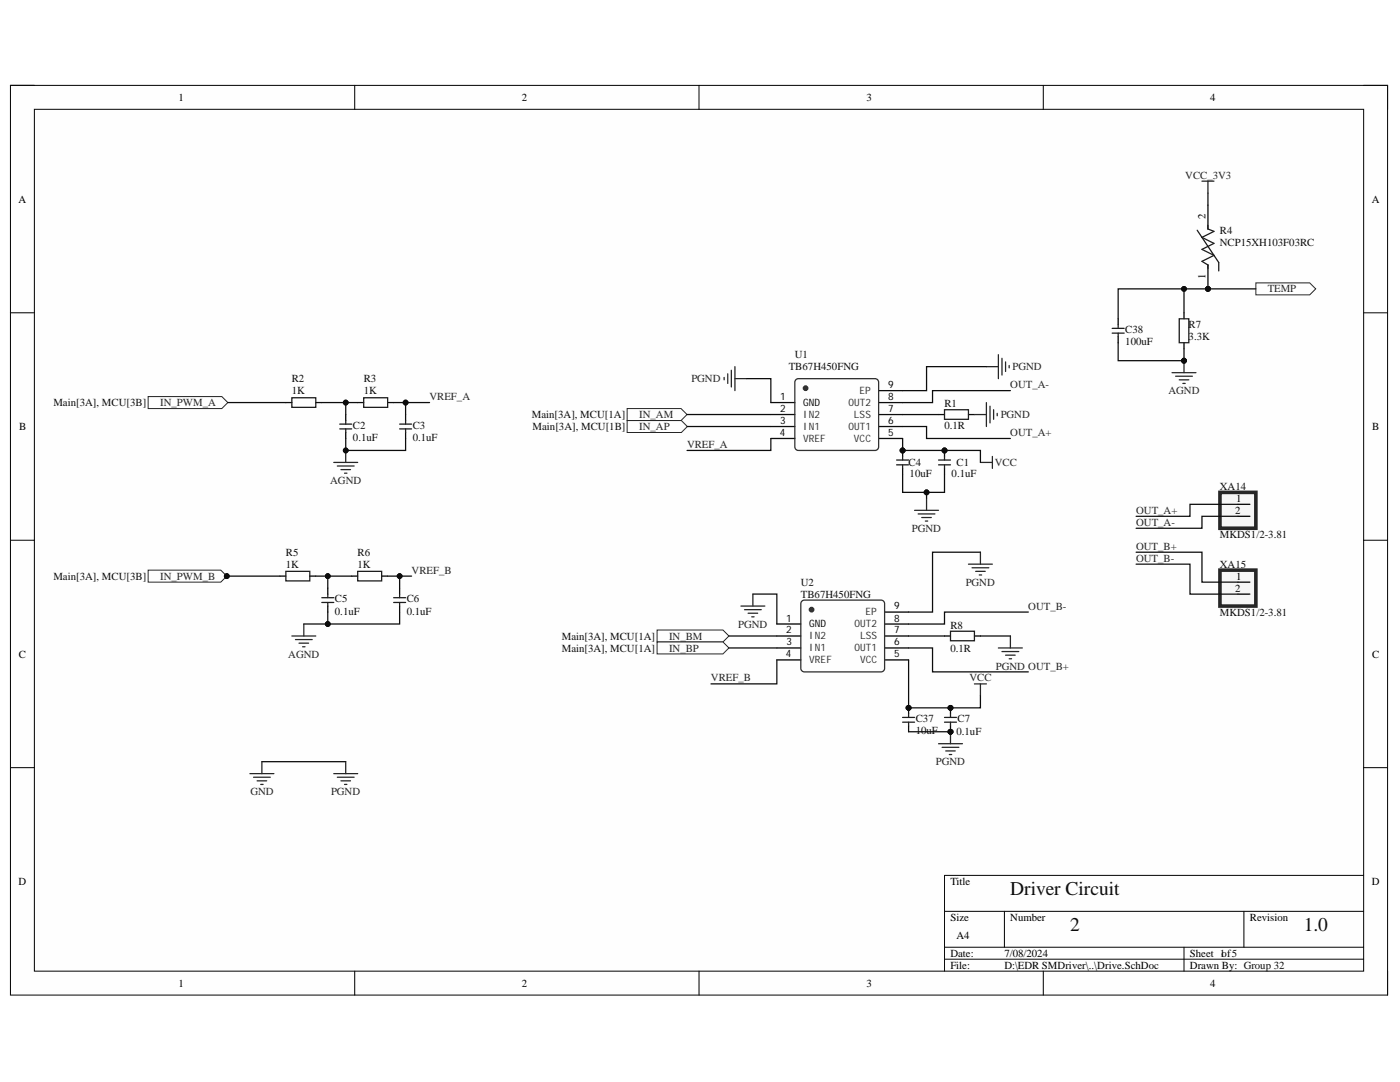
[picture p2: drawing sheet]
<svg xmlns="http://www.w3.org/2000/svg" width="279mm" height="216mm" viewBox="0 0 279 216" stroke-linecap="round" stroke-linejoin="round" font-family="sans-serif">
<defs><g id="words">
<g font-size="3.9" fill="#0e0e0e">
<text x="201.6" y="178.6">Driver Circuit</text>
<text x="213.6" y="185.8">2</text>
<text x="260.2" y="185.8">1.0</text>
</g>
<g font-size="2.2">
<text x="35.6" y="20.1">1</text>
<text x="104.1" y="20.1">2</text>
<text x="173" y="20.1">3</text>
<text x="241.5" y="20.1">4</text>
<text x="3.7" y="40.4">A</text>
<text x="273.8" y="40.4">A</text>
<text x="240.6" y="43.8" transform="rotate(-90 240.6 43.8)">2</text>
<text x="240.6" y="55.6" transform="rotate(-90 240.6 55.6)">1</text>
<text x="3.8" y="85.8">B</text>
<text x="273.9" y="85.8">B</text>
<text x="246.7" y="100.1">1</text>
<text x="246.5" y="102.6">2</text>
<text x="246.5" y="118.1">2</text>
<text x="246.7" y="115.7">1</text>
<text x="3.8" y="131.2">C</text>
<text x="273.8" y="131.2">C</text>
<text x="3.7" y="176.6">D</text>
<text x="189.7" y="176.6">Title</text>
<text x="273.8" y="176.6">D</text>
<text x="189.7" y="183.8">Size</text>
<text x="201.6" y="183.8">Number</text>
<text x="249.4" y="183.8">Revision</text>
<text x="189.7" y="190.9">Date:</text>
<text x="190.9" y="187.3">A4</text>
<text x="200.4" y="190.9">7/08/2024</text>
<text x="237.5" y="190.9">Sheet 1of5</text>
<text x="35.6" y="196.9">1</text>
<text x="104.1" y="196.9">2</text>
<text x="173" y="196.9">3</text>
<text x="189.7" y="193.3">File:</text>
<text x="200.4" y="193.3">D:\EDR SMDriver\..\Drive.SchDoc</text>
<text x="237.5" y="193.3">Drawn By: Group 32</text>
<text x="241.5" y="196.9">4</text>
</g>
<g font-size="2.2" fill="#262626">
<text x="236.5" y="35.7">VCC_3V3</text>
<text x="253" y="58.4">TEMP</text>
<text x="138" y="76.3">PGND</text>
<text x="201.6" y="77.5">OUT_A-</text>
<text x="202.1" y="73.9">PGND</text>
<text x="32" y="81.1">IN_PWM_A</text>
<text x="85.7" y="79.9">VREF_A</text>
<text x="127.6" y="83.4">IN_AM</text>
<text x="199.7" y="83.4">PGND</text>
<text x="233.2" y="78.6">AGND</text>
<text x="127.6" y="85.8">IN_AP</text>
<text x="137.1" y="89.4">VREF_A</text>
<text x="201.6" y="87">OUT_A+</text>
<text x="198.5" y="93">VCC</text>
<text x="65.9" y="96.6">AGND</text>
<text x="182" y="106.1">PGND</text>
<text x="226.7" y="102.6">OUT_A+</text>
<text x="226.7" y="104.9">OUT_A-</text>
<text x="226.7" y="109.7">OUT_B+</text>
<text x="226.7" y="112.1">OUT_B-</text>
<text x="32" y="115.7">IN_PWM_B</text>
<text x="82.1" y="114.5">VREF_B</text>
<text x="192.7" y="116.9">PGND</text>
<text x="147.3" y="125.2">PGND</text>
<text x="205.2" y="121.7">OUT_B-</text>
<text x="57.5" y="131.2">AGND</text>
<text x="133.5" y="127.6">IN_BM</text>
<text x="133.5" y="130">IN_BP</text>
<text x="141.9" y="136">VREF_B</text>
<text x="193.5" y="136">VCC</text>
<text x="198.7" y="133.6">PGND OUT_B+</text>
<text x="186.8" y="152.7">PGND</text>
<text x="50" y="158.7">GND</text>
<text x="66.1" y="158.7">PGND</text>
</g>
<g font-size="2.2" fill="#0e0e0e">
<text x="243.4" y="46.7">R4</text>
<text x="243.4" y="49">NCP15XH103F03RC</text>
<text x="237.2" y="65.5">R7</text>
<text x="158.6" y="71.5">U1</text>
<text x="224.6" y="66.5">C38</text>
<text x="224.6" y="68.9">100uF</text>
<text x="237.2" y="67.9">3.3K</text>
<text x="58.2" y="76.3">R2</text>
<text x="72.6" y="76.3">R3</text>
<text x="157.4" y="73.9">TB67H450FNG</text>
<text x="10.7" y="81.1">Main[3A], MCU[3B]</text>
<text x="58.2" y="78.6">1K</text>
<text x="72.6" y="78.6">1K</text>
<text x="106.2" y="83.4">Main[3A], MCU[1A]</text>
<text x="188.5" y="81.3">R1</text>
<text x="70.4" y="85.6">C2</text>
<text x="70.4" y="88">0.1uF</text>
<text x="82.4" y="85.6">C3</text>
<text x="82.4" y="88">0.1uF</text>
<text x="106.3" y="85.8">Main[3A], MCU[1B]</text>
<text x="188.5" y="85.6">0.1R</text>
<text x="181.3" y="93">C4</text>
<text x="181.5" y="95.1">10uF</text>
<text x="189.9" y="95.1">0.1uF</text>
<text x="190.9" y="93">C1</text>
<text x="243.4" y="97.8">XA14</text>
<text x="243.4" y="107.3">MKDS1/2-3.81</text>
<text x="57" y="110.9">R5</text>
<text x="57" y="113.3">1K</text>
<text x="71.4" y="110.9">R6</text>
<text x="71.4" y="113.3">1K</text>
<text x="243.4" y="113.3">XA15</text>
<text x="10.7" y="115.7">Main[3A], MCU[3B]</text>
<text x="159.8" y="116.9">U2</text>
<text x="159.8" y="119.2">TB67H450FNG</text>
<text x="66.8" y="120.2">C5</text>
<text x="66.8" y="122.6">0.1uF</text>
<text x="81.2" y="120.2">C6</text>
<text x="81.2" y="122.6">0.1uF</text>
<text x="189.7" y="125.5">R8</text>
<text x="243.4" y="122.8">MKDS1/2-3.81</text>
<text x="112.1" y="127.6">Main[3A], MCU[1A]</text>
<text x="112.1" y="130">Main[3A], MCU[1A]</text>
<text x="189.7" y="130">0.1R</text>
<text x="182.8" y="144.1">C37</text>
<text x="182.8" y="146.5">10uF</text>
<text x="190.9" y="146.7">0.1uF</text>
<text x="191.1" y="144.1">C7</text>
</g>
<g font-size="2">
<text x="177.3" y="77.4">9</text>
<text x="155.7" y="79.8">1</text>
<text x="155.7" y="82.2">2</text>
<text x="160.3" y="81">GND</text>
<text x="177.3" y="82.2">7</text>
<text x="177.3" y="79.8">8</text>
<text x="155.6" y="87">4</text>
<text x="155.7" y="84.6">3</text>
<text x="177.3" y="87">5</text>
<text x="177.3" y="84.6">6</text>
<text x="156.9" y="124">1</text>
<text x="161.5" y="125.2">GND</text>
<text x="178.5" y="124">8</text>
<text x="178.5" y="121.6">9</text>
<text x="156.9" y="131.2">4</text>
<text x="156.9" y="126.4">2</text>
<text x="156.9" y="128.8">3</text>
<text x="178.5" y="131.2">5</text>
<text x="178.5" y="128.8">6</text>
<text x="178.5" y="126.4">7</text>
</g>
<g font-size="2" fill="#2e2e2e">
<text x="160.3" y="83.4">IN2</text>
<text x="169.3" y="81">OUT2</text>
<text x="170.4" y="83.4">LSS</text>
<text x="171.5" y="78.6">EP</text>
<text x="160.3" y="85.8">IN1</text>
<text x="160.3" y="88.2">VREF</text>
<text x="169.3" y="85.8">OUT1</text>
<text x="170.4" y="88.2">VCC</text>
<text x="170.5" y="125.2">OUT2</text>
<text x="172.7" y="122.8">EP</text>
<text x="161.5" y="127.6">IN2</text>
<text x="161.5" y="130">IN1</text>
<text x="170.5" y="130">OUT1</text>
<text x="171.6" y="127.6">LSS</text>
<text x="161.5" y="132.3">VREF</text>
<text x="171.6" y="132.3">VCC</text>
</g>
</g></defs>
<path d="M2.1 17h274.8v181.6h-274.8z" fill-rule="evenodd" fill="#fefefe"/>
<path d="M2.1 17h274.8v181.6h-274.8z" fill="none" stroke="#000" stroke-width=".2"/>
<path d="M6.9 21.8h265.2v172h-265.2z" fill-rule="evenodd" fill="#fefefe"/>
<g fill="none" stroke="#000" stroke-width=".2">
<path d="M2.1 17h4.8M70.8 17v4.8M139.5 17v4.8M208.2 17v4.8M272.1 17h4.8v4.8M6.9 21.8h265.2v172h-265.2zM2.1 62.4h4.8M272.1 62.4h4.8M2.1 107.8h4.8M272.1 107.8h4.8M2.1 153.2h4.8M272.1 153.2h4.8"/>
<path d="M272.1 174.7h-83.6v19.1M70.8 193.8v4.8M139.5 193.8v4.8M188.5 181.8h83.6M188.5 189h83.6M188.5 191.4h83.6M200.5 181.8v7.2M208.2 193.8v4.8M236.3 189v4.8M248.2 181.8v7.2M276.9 193.8v4.8"/>
</g>
<g fill="none" stroke="#000" stroke-width=".25">
<path d="M175.3 77.9h4.8M153.8 82.7h4.8M153.8 80.3h4.8M153.8 85.1h4.8M153.8 87.5h4.8M175.3 82.7h4.8M175.3 80.3h4.8M175.3 85.1h4.8M175.3 87.5h4.8M187.3 82.7h1.2M193.3 82.7h1.2M55.9 115h1.1"/>
<path d="M61.8 115h1.2M65.4 117.4v1.1M70.2 115h1.2M76.2 115h1.2M79.8 117.4v1.1M65.4 120.9v1.2M79.8 120.9v1.2"/>
</g>
<path d="M188.5 81.8h4.8v1.9h-4.8zM57 114h4.8v1.9h-4.8zM64.2 119.3h2.4M65.4 118.5v.8M71.4 114h4.8v1.9h-4.8zM78.6 119.3h2.3M79.8 118.5v.8M64.2 120.2h2.4M65.4 120.2v.7M78.6 120.2h2.3M79.8 120.2v.7" fill="none" stroke="#1c1c1c" stroke-width=".25"/>
<path d="M58.2 126.9h4.8M59 127.6h3.3M59.7 128.3h1.9M60.4 129.1h.5M60.6 124.5v2.4" fill="none" stroke="#262626" stroke-width=".25"/>
<circle cx="160.8" cy="77.5" r=".48" fill="#2e2e2e"/>
<circle cx="160.8" cy="77.5" r=".48" fill="none" stroke="#2e2e2e" stroke-width=".2"/>
<path d="M158.8 75.8l.5-.2h15.3a.71 .71 0 0 1 .7 .7v12.9a.71 .71 0 0 1-.7 .7h-15.3a.71 .71 0 0 1-.7-.7v-12.9z" fill="none" stroke="#2e2e2e" stroke-width=".25"/>
<g fill="none" stroke="#262626" stroke-width=".25">
<path d="M144.5 75.3v.5M145.2 74.6v1.9M146 73.9v3.3M146.7 73.2v4.7M146.7 75.6h2.4M196.9 73.2h2.3M199.2 70.8v4.8M200 71.5v3.3M200.7 72.2v1.9M201.4 72.9v.5M194.5 82.7h2.4M195.7 92.3h2.4"/>
<path d="M196.9 80.3v4.8M197.6 81.1v3.3M198.1 91.1v2.4M198.3 81.8v1.9M199 82.5v.5"/>
</g>
<path d="M155 126.9h4.8M155 124.5h4.8M155 129.3h4.8M155 131.7h4.8M176.5 126.9h4.8M176.5 124.5h4.8M176.5 129.3h4.8M176.5 131.7h4.8M176.5 122.1h4.8M188.5 126.9h1.2M194.5 126.9h1.2" fill="none" stroke="#000" stroke-width=".25"/>
<path d="M189.7 126h4.8v1.9h-4.8z" fill="none" stroke="#1c1c1c" stroke-width=".25"/>
<circle cx="162" cy="121.6" r=".48" fill="#2e2e2e"/>
<circle cx="162" cy="121.6" r=".48" fill="none" stroke="#2e2e2e" stroke-width=".2"/>
<path d="M160 120l.5-.3h15.3a.71 .71 0 0 1 .7 .8v12.9a.71 .71 0 0 1-.7 .7h-15.3a.71 .71 0 0 1-.7-.7v-12.9z" fill="none" stroke="#2e2e2e" stroke-width=".25"/>
<g fill="none" stroke="#262626" stroke-width=".25">
<path d="M66.6 92.3h4.8M67.3 93h3.4M68 93.7h2M68.8 94.4h.4M69 89.9v2.4M150.3 118.5v2.4M193.3 112.6h4.8M194 113.3h3.3M194.7 114h1.9M195.4 114.7h.5M195.7 110.2v2.4M147.9 120.9h4.7"/>
<path d="M148.6 121.7h3.3M149.3 122.4h1.9M150 123.1h.5M194.5 136.5h2.4M195.7 136.5v2.4M199.2 129.3h4.8M200 130h3.3M200.7 130.7h1.9M201.4 131.4h.5M201.6 126.9v2.4"/>
</g>
<circle cx="69" cy="89.9" r=".48" fill="#0e0e0e"/>
<circle cx="69" cy="89.9" r=".48" fill="none" stroke="#0e0e0e" stroke-width=".2"/>
<path d="M236.3 62.4v1.2M236.3 68.4v1.2M57 80.3h1.2M63 80.3h1.2M69 82.7v1.2M69 86.3v1.2M71.4 80.3h1.2M77.4 80.3h1.2M80.9 82.7v1.2M80.9 86.3v1.2" fill="none" stroke="#000" stroke-width=".25"/>
<path d="M58.2 79.4h4.8v1.9h-4.8zM72.6 79.4h4.8v1.9h-4.8zM235.3 63.6h2v4.8h-2zM67.8 84.6h2.4M67.8 85.6h2.4M69 83.9v.7M69 85.6v.7M79.8 84.6h2.3M79.8 85.6h2.3M80.9 83.9v.7M80.9 85.6v.7" fill="none" stroke="#1c1c1c" stroke-width=".25"/>
<path d="M239.9 36.1h2.4M241.1 36.1v2.4M233.9 74.4h4.8M234.6 75.1h3.4M235.3 75.8h2M236.1 76.5h.4M236.3 72v2.4" fill="none" stroke="#262626" stroke-width=".25"/>
<circle cx="236.3" cy="72" r=".48" fill="#0e0e0e"/>
<circle cx="236.3" cy="72" r=".48" fill="none" stroke="#0e0e0e" stroke-width=".2"/>
<circle cx="188.5" cy="89.9" r=".48" fill="#0e0e0e"/>
<circle cx="188.5" cy="89.9" r=".48" fill="none" stroke="#0e0e0e" stroke-width=".2"/>
<path d="M188.5 89.9v1.2M188.5 93.5v1.2" fill="none" stroke="#000" stroke-width=".25"/>
<circle cx="188.5" cy="89.9" r=".48" fill="#0e0e0e"/>
<circle cx="188.5" cy="89.9" r=".48" fill="none" stroke="#0e0e0e" stroke-width=".2"/>
<path d="M187.3 91.8h2.4M187.3 92.8h2.4M188.5 91.1v.7M188.5 92.8v.7" fill="none" stroke="#1c1c1c" stroke-width=".25"/>
<circle cx="189.7" cy="146" r=".48" fill="#0e0e0e"/>
<circle cx="189.7" cy="146" r=".48" fill="none" stroke="#0e0e0e" stroke-width=".2"/>
<circle cx="189.7" cy="141.2" r=".48" fill="#0e0e0e"/>
<circle cx="189.7" cy="141.2" r=".48" fill="none" stroke="#0e0e0e" stroke-width=".2"/>
<path d="M189.7 144.8v1.2" fill="none" stroke="#000" stroke-width=".25"/>
<circle cx="189.7" cy="146" r=".48" fill="#0e0e0e"/>
<circle cx="189.7" cy="146" r=".48" fill="none" stroke="#0e0e0e" stroke-width=".2"/>
<path d="M189.7 141.2v1.2" fill="none" stroke="#000" stroke-width=".25"/>
<circle cx="189.7" cy="141.2" r=".48" fill="#0e0e0e"/>
<circle cx="189.7" cy="141.2" r=".48" fill="none" stroke="#0e0e0e" stroke-width=".2"/>
<path d="M188.5 143.2h2.4M188.5 144.1h2.4M189.7 142.4v.8M189.7 144.1v.7" fill="none" stroke="#1c1c1c" stroke-width=".25"/>
<path d="M184.9 99.4v2.4M182.5 101.8h4.8M183.2 102.5h3.4M184 103.3h1.9M184.7 104h.4M187.3 148.4h4.8M188 149.1h3.4M188.7 149.8h1.9M189.4 150.6h.5M189.7 146v2.4" fill="none" stroke="#262626" stroke-width=".25"/>
<circle cx="189.7" cy="146" r=".48" fill="#0e0e0e"/>
<circle cx="189.7" cy="146" r=".48" fill="none" stroke="#0e0e0e" stroke-width=".2"/>
<path d="M49.9 154.4h4.8M50.6 155.1h3.3M51.3 155.8h1.9M52 156.5h.5M52.3 152v2.4M66.6 154.4h4.8M67.3 155.1h3.4M68 155.8h2M68.8 156.5h.4M69 152v2.4" fill="none" stroke="#262626" stroke-width=".25"/>
<path d="M125.2 83.9h10.8l1.2 1.2-1.2 1.2h-10.8z" fill-rule="evenodd" fill="#fefefe"/>
<path d="M125.2 83.9h10.8l1.2 1.2-1.2 1.2h-10.8z" fill="none" stroke="#262626" stroke-width=".2"/>
<path d="M131.1 125.7h13.2l1.2 1.2-1.2 1.2h-13.2z" fill-rule="evenodd" fill="#fefefe"/>
<path d="M131.1 125.7h13.2l1.2 1.2-1.2 1.2h-13.2z" fill="none" stroke="#262626" stroke-width=".2"/>
<path d="M131.1 128.1h13.2l1.2 1.2-1.2 1.2h-13.2z" fill-rule="evenodd" fill="#fefefe"/>
<path d="M131.1 128.1h13.2l1.2 1.2-1.2 1.2h-13.2z" fill="none" stroke="#262626" stroke-width=".2"/>
<path d="M29.6 79.1h14.7l1.2 1.2-1.2 1.2h-14.7z" fill-rule="evenodd" fill="#fefefe"/>
<path d="M29.6 79.1h14.7l1.2 1.2-1.2 1.2h-14.7z" fill="none" stroke="#262626" stroke-width=".2"/>
<path d="M29.6 113.8h14.5l1.2 1.2-1.2 1.2h-14.5z" fill-rule="evenodd" fill="#fefefe"/>
<path d="M29.6 113.8h14.5l1.2 1.2-1.2 1.2h-14.5z" fill="none" stroke="#262626" stroke-width=".2"/>
<circle cx="45.3" cy="115" r=".48" fill="#0e0e0e"/>
<circle cx="45.3" cy="115" r=".48" fill="none" stroke="#0e0e0e" stroke-width=".2"/>
<path d="M250.6 56.4h10.8l1.2 1.2-1.2 1.2h-10.8z" fill-rule="evenodd" fill="#fefefe"/>
<path d="M250.6 56.4h10.8l1.2 1.2-1.2 1.2h-10.8z" fill="none" stroke="#262626" stroke-width=".2"/>
<circle cx="241.1" cy="57.6" r=".48" fill="#0e0e0e"/>
<circle cx="241.1" cy="57.6" r=".48" fill="none" stroke="#0e0e0e" stroke-width=".2"/>
<path d="M241.1 52.9v4.7" fill="none" stroke="#000" stroke-width=".25"/>
<circle cx="241.1" cy="57.6" r=".48" fill="#0e0e0e"/>
<circle cx="241.1" cy="57.6" r=".48" fill="none" stroke="#0e0e0e" stroke-width=".2"/>
<path d="M241.1 40.9v4.8" fill="none" stroke="#000" stroke-width=".25"/>
<path d="M238.9 45.9l4.3 6.5v1.7M241.1 45v.7l1.2 .5-2.4 1.2 2.4 1.2-2.4 1.2 2.4 1.2-2.4 1.1 1.2 .8v.7" fill="none" stroke="#1c1c1c" stroke-width=".25"/>
<path d="M125.2 81.5h10.7l1.2 1.2-1.2 1.2h-10.7z" fill-rule="evenodd" fill="#fefefe"/>
<path d="M125.2 81.5h10.7l1.2 1.2-1.2 1.2h-10.7z" fill="none" stroke="#262626" stroke-width=".2"/>
<circle cx="180.1" cy="89.9" r=".48" fill="#0e0e0e"/>
<circle cx="180.1" cy="89.9" r=".48" fill="none" stroke="#0e0e0e" stroke-width=".2"/>
<path d="M180.1 89.9v1.2M180.1 93.5v1.2" fill="none" stroke="#000" stroke-width=".25"/>
<circle cx="180.1" cy="89.9" r=".48" fill="#0e0e0e"/>
<circle cx="180.1" cy="89.9" r=".48" fill="none" stroke="#0e0e0e" stroke-width=".2"/>
<path d="M178.9 91.8h2.4M178.9 92.8h2.4M180.1 91.1v.7M180.1 92.8v.7" fill="none" stroke="#1c1c1c" stroke-width=".25"/>
<circle cx="181.3" cy="141.2" r=".48" fill="#0e0e0e"/>
<circle cx="181.3" cy="141.2" r=".48" fill="none" stroke="#0e0e0e" stroke-width=".2"/>
<path d="M181.3 141.2v1.2M181.3 144.8v1.2" fill="none" stroke="#000" stroke-width=".25"/>
<circle cx="181.3" cy="141.2" r=".48" fill="#0e0e0e"/>
<circle cx="181.3" cy="141.2" r=".48" fill="none" stroke="#0e0e0e" stroke-width=".2"/>
<path d="M222 65.5h2.3M222 66.5h2.3M223.2 64.8v.7M223.2 66.5v.7M180.1 143.2h2.4M180.1 144.1h2.4M181.3 142.4v.8M181.3 144.1v.7" fill="none" stroke="#1c1c1c" stroke-width=".25"/>
<path d="M223.2 63.6v1.2M223.2 67.2v1.2" fill="none" stroke="#000" stroke-width=".25"/>
<path d="M243.5 98.2h7.1v7.2h-7.1z" fill-rule="evenodd" fill="#f5f5f5"/>
<path d="M243.5 98.2h7.1v7.2h-7.1z" fill="none" stroke="#262626" stroke-width=".72"/>
<path d="M247.1 100.6h2.3M247.1 103h2.3" fill="none" stroke="#000" stroke-width=".25"/>
<path d="M243.5 113.8h7.1v7.1h-7.1z" fill-rule="evenodd" fill="#f5f5f5"/>
<path d="M243.5 113.8h7.1v7.1h-7.1z" fill="none" stroke="#262626" stroke-width=".72"/>
<path d="M247.1 116.2h2.3M247.1 118.6h2.3" fill="none" stroke="#000" stroke-width=".25"/>
<path d="M241.1 38.5v2.4M45.1 115h10.8" fill="none" stroke="#0e0e0e" stroke-width=".25"/>
<circle cx="45.3" cy="115" r=".48" fill="#0e0e0e"/>
<circle cx="45.3" cy="115" r=".48" fill="none" stroke="#0e0e0e" stroke-width=".2"/>
<path d="M45.5 80.3h11.5M79.8 122.1v2.4h-19.2" fill="none" stroke="#0e0e0e" stroke-width=".25"/>
<circle cx="65.4" cy="124.5" r=".48" fill="#0e0e0e"/>
<circle cx="65.4" cy="124.5" r=".48" fill="none" stroke="#0e0e0e" stroke-width=".2"/>
<path d="M63 115h7.2" fill="none" stroke="#0e0e0e" stroke-width=".25"/>
<circle cx="65.4" cy="115" r=".48" fill="#0e0e0e"/>
<circle cx="65.4" cy="115" r=".48" fill="none" stroke="#0e0e0e" stroke-width=".2"/>
<path d="M64.2 80.3h7.2" fill="none" stroke="#0e0e0e" stroke-width=".25"/>
<circle cx="69" cy="80.3" r=".48" fill="#0e0e0e"/>
<circle cx="69" cy="80.3" r=".48" fill="none" stroke="#0e0e0e" stroke-width=".2"/>
<path d="M69 87.5v2.4h11.9v-2.4M52.3 152h16.7" fill="none" stroke="#0e0e0e" stroke-width=".25"/>
<circle cx="69" cy="89.9" r=".48" fill="#0e0e0e"/>
<circle cx="69" cy="89.9" r=".48" fill="none" stroke="#0e0e0e" stroke-width=".2"/>
<path d="M77.4 115h4.7" fill="none" stroke="#0e0e0e" stroke-width=".25"/>
<circle cx="79.8" cy="115" r=".48" fill="#0e0e0e"/>
<circle cx="79.8" cy="115" r=".48" fill="none" stroke="#0e0e0e" stroke-width=".2"/>
<path d="M78.6 80.3h7.1" fill="none" stroke="#0e0e0e" stroke-width=".25"/>
<circle cx="80.9" cy="80.3" r=".48" fill="#0e0e0e"/>
<circle cx="80.9" cy="80.3" r=".48" fill="none" stroke="#0e0e0e" stroke-width=".2"/>
<path d="M149.1 75.6h4.7v4.7M137.1 82.7h16.7M137.2 85.1h16.6M153.8 87.5v2.4h-16.7M180.1 94.7v3.5h4.8M150.3 118.5h4.7v6M145.5 129.3h9.5M145.5 126.9h9.5M155 131.7v4.8h-13.1" fill="none" stroke="#0e0e0e" stroke-width=".25"/>
<circle cx="184.9" cy="98.2" r=".48" fill="#0e0e0e"/>
<circle cx="184.9" cy="98.2" r=".48" fill="none" stroke="#0e0e0e" stroke-width=".2"/>
<path d="M180.1 87.5v2.4h15.6v2.4" fill="none" stroke="#0e0e0e" stroke-width=".25"/>
<circle cx="188.5" cy="89.9" r=".48" fill="#0e0e0e"/>
<circle cx="188.5" cy="89.9" r=".48" fill="none" stroke="#0e0e0e" stroke-width=".2"/>
<circle cx="180.1" cy="89.9" r=".48" fill="#0e0e0e"/>
<circle cx="180.1" cy="89.9" r=".48" fill="none" stroke="#0e0e0e" stroke-width=".2"/>
<path d="M196.9 73.2h-12v4.7h-4.8M201.6 77.9h-15.5v2.4h-6M180.1 85.1h4.8v2.4h16.7M180.1 82.7h7.2M188.5 94.7v3.5h-3.6v1.2" fill="none" stroke="#0e0e0e" stroke-width=".25"/>
<circle cx="184.9" cy="98.2" r=".48" fill="#0e0e0e"/>
<circle cx="184.9" cy="98.2" r=".48" fill="none" stroke="#0e0e0e" stroke-width=".2"/>
<path d="M181.3 146h8.4" fill="none" stroke="#0e0e0e" stroke-width=".25"/>
<circle cx="189.7" cy="146" r=".48" fill="#0e0e0e"/>
<circle cx="189.7" cy="146" r=".48" fill="none" stroke="#0e0e0e" stroke-width=".2"/>
<path d="M181.3 131.7v9.5h14.4v-2.3" fill="none" stroke="#0e0e0e" stroke-width=".25"/>
<circle cx="181.3" cy="141.2" r=".48" fill="#0e0e0e"/>
<circle cx="181.3" cy="141.2" r=".48" fill="none" stroke="#0e0e0e" stroke-width=".2"/>
<circle cx="189.7" cy="141.2" r=".48" fill="#0e0e0e"/>
<circle cx="189.7" cy="141.2" r=".48" fill="none" stroke="#0e0e0e" stroke-width=".2"/>
<path d="M223.2 68.4v3.6h13.1M195.7 110.2h-9.6v11.9h-4.8M181.3 129.3h4.8v4.8h19.1M181.3 126.9h7.2M195.7 126.9h5.9M205.2 122.1h-16.7v2.4h-7.2" fill="none" stroke="#0e0e0e" stroke-width=".25"/>
<circle cx="236.3" cy="72" r=".48" fill="#0e0e0e"/>
<circle cx="236.3" cy="72" r=".48" fill="none" stroke="#0e0e0e" stroke-width=".2"/>
<path d="M226.7 112.6h10.8v6h9.6M226.7 110.2h13.2v6h7.2M247.1 103h-7.2v2.4h-13.2M247.1 100.6h-9.6v2.4h-10.8M65.4 122.1v2.4" fill="none" stroke="#0e0e0e" stroke-width=".25"/>
<circle cx="65.4" cy="124.5" r=".48" fill="#0e0e0e"/>
<circle cx="65.4" cy="124.5" r=".48" fill="none" stroke="#0e0e0e" stroke-width=".2"/>
<path d="M65.4 115v2.4" fill="none" stroke="#0e0e0e" stroke-width=".25"/>
<circle cx="65.4" cy="115" r=".48" fill="#0e0e0e"/>
<circle cx="65.4" cy="115" r=".48" fill="none" stroke="#0e0e0e" stroke-width=".2"/>
<path d="M69 80.3v2.4" fill="none" stroke="#0e0e0e" stroke-width=".25"/>
<circle cx="69" cy="80.3" r=".48" fill="#0e0e0e"/>
<circle cx="69" cy="80.3" r=".48" fill="none" stroke="#0e0e0e" stroke-width=".2"/>
<path d="M79.8 115v2.4" fill="none" stroke="#0e0e0e" stroke-width=".25"/>
<circle cx="79.8" cy="115" r=".48" fill="#0e0e0e"/>
<circle cx="79.8" cy="115" r=".48" fill="none" stroke="#0e0e0e" stroke-width=".2"/>
<path d="M80.9 80.3v2.4" fill="none" stroke="#0e0e0e" stroke-width=".25"/>
<circle cx="80.9" cy="80.3" r=".48" fill="#0e0e0e"/>
<circle cx="80.9" cy="80.3" r=".48" fill="none" stroke="#0e0e0e" stroke-width=".2"/>
<path d="M236.3 69.6v2.4" fill="none" stroke="#0e0e0e" stroke-width=".25"/>
<circle cx="236.3" cy="72" r=".48" fill="#0e0e0e"/>
<circle cx="236.3" cy="72" r=".48" fill="none" stroke="#0e0e0e" stroke-width=".2"/>
<path d="M236.3 57.6v4.8" fill="none" stroke="#0e0e0e" stroke-width=".25"/>
<circle cx="236.3" cy="57.6" r=".48" fill="#0e0e0e"/>
<circle cx="236.3" cy="57.6" r=".48" fill="none" stroke="#0e0e0e" stroke-width=".2"/>
<path d="M250.6 57.6h-27.4v6" fill="none" stroke="#0e0e0e" stroke-width=".25"/>
<circle cx="241.1" cy="57.6" r=".48" fill="#0e0e0e"/>
<circle cx="241.1" cy="57.6" r=".48" fill="none" stroke="#0e0e0e" stroke-width=".2"/>
<circle cx="236.3" cy="57.6" r=".48" fill="#0e0e0e"/>
<circle cx="236.3" cy="57.6" r=".48" fill="none" stroke="#0e0e0e" stroke-width=".2"/>
<use href="#words"/>
</svg>
